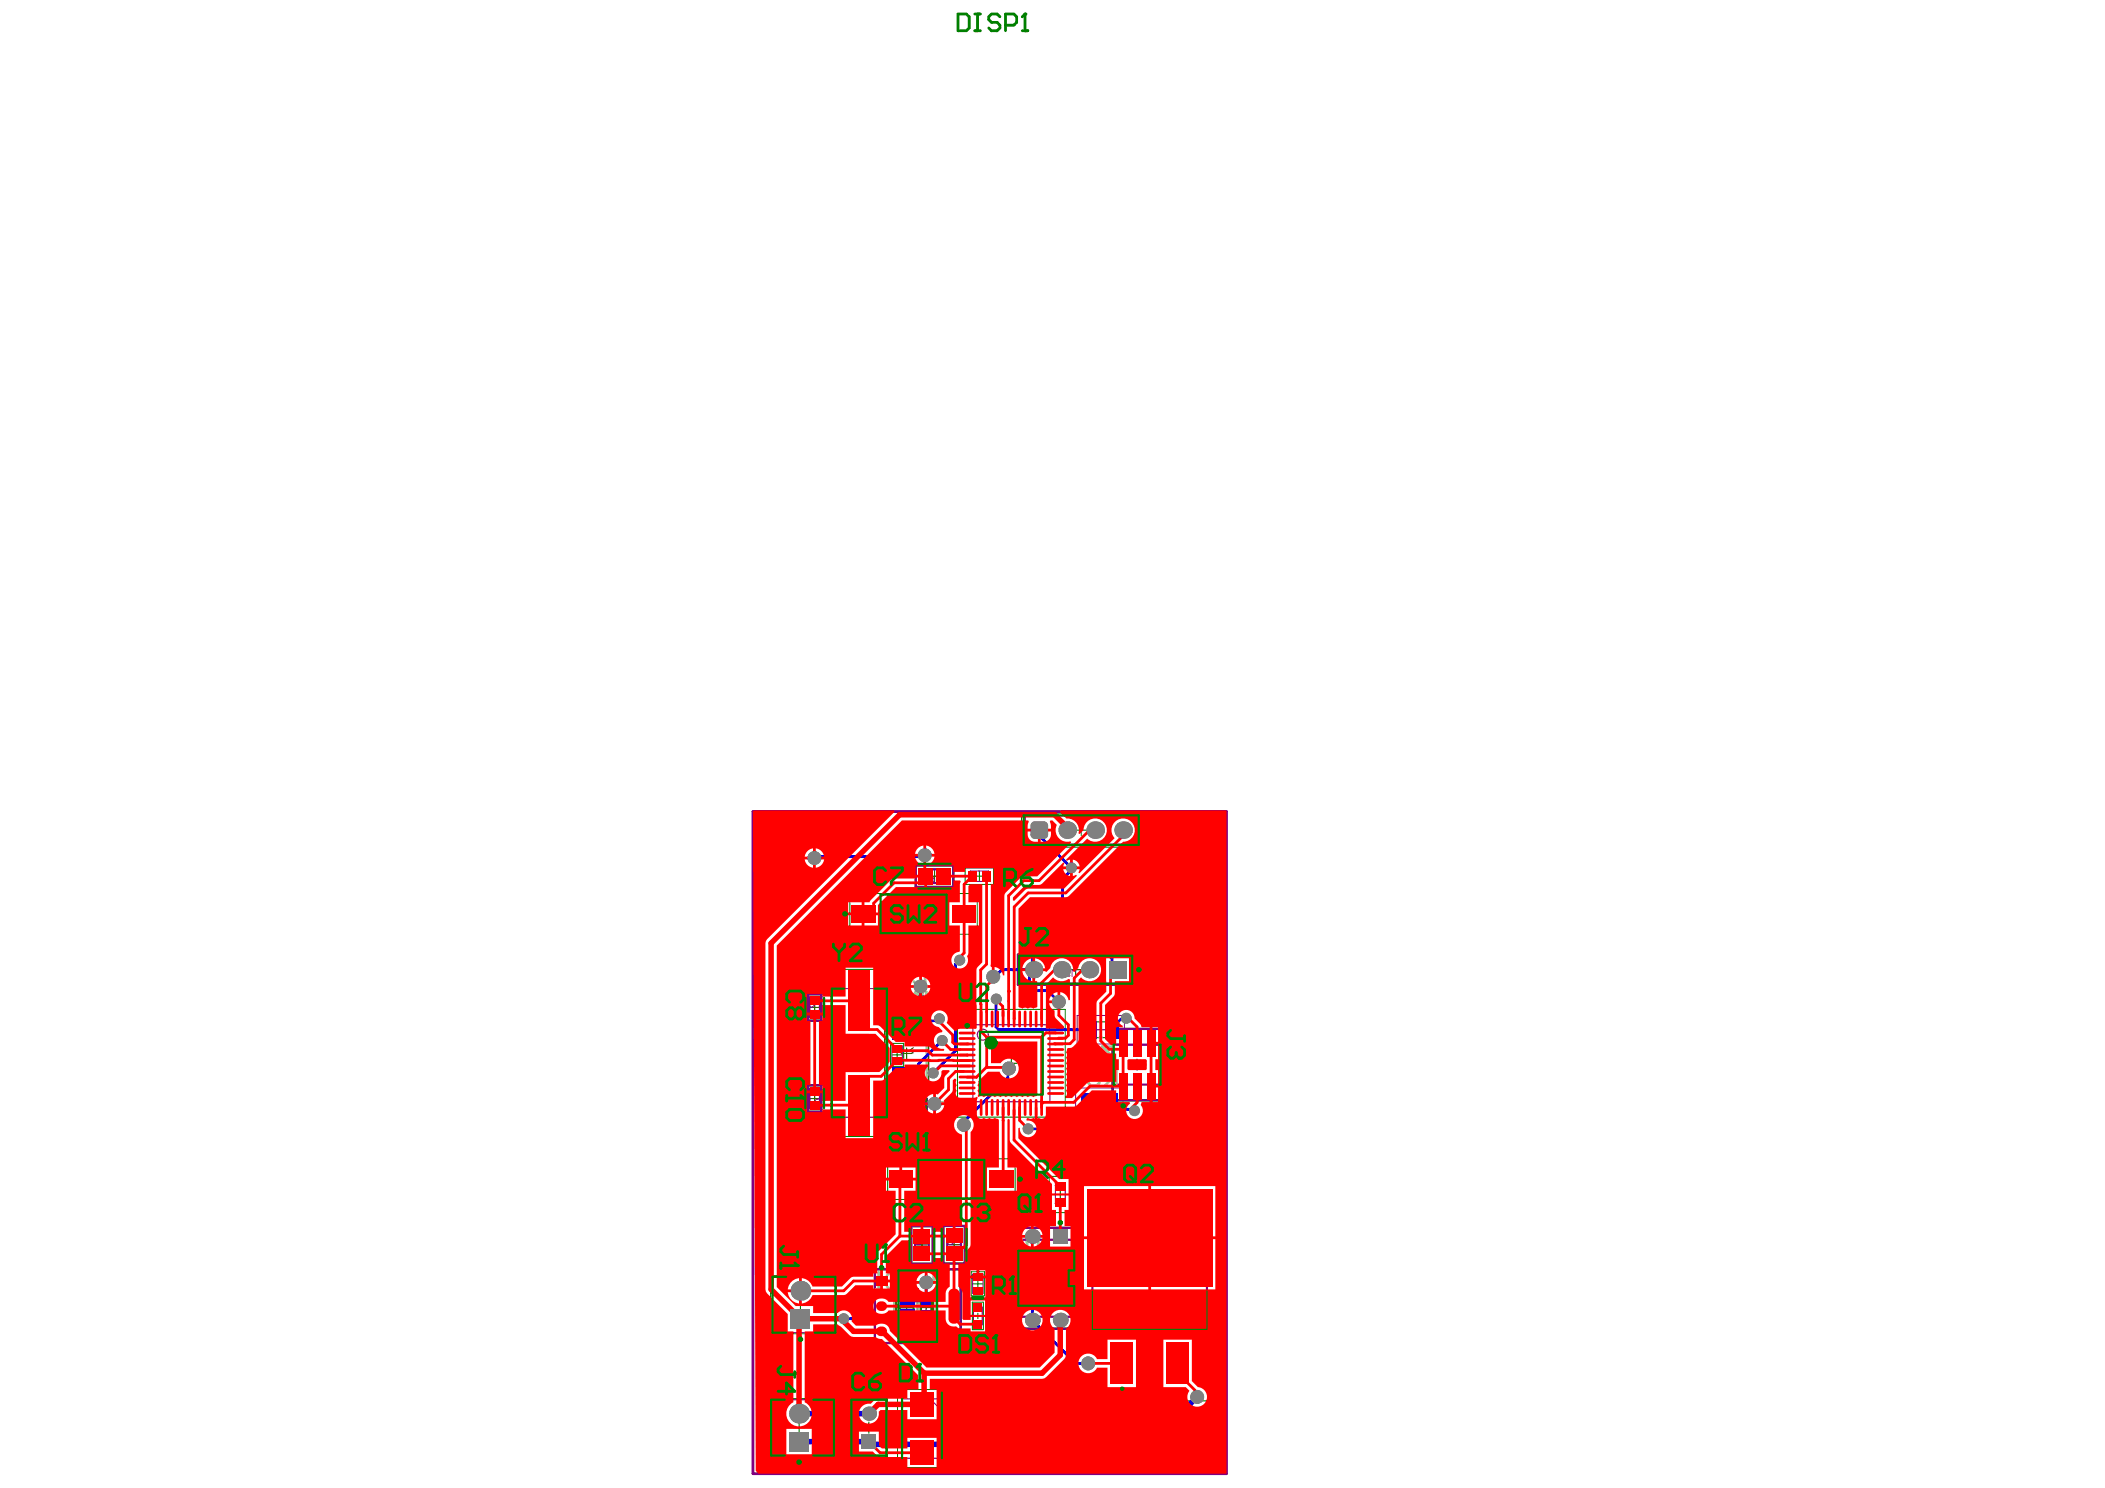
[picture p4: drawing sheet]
<svg xmlns="http://www.w3.org/2000/svg" width="297mm" height="210mm" viewBox="0 0 297 210" stroke-linecap="round" stroke-linejoin="round" font-family="sans-serif">
<g fill="none" stroke="#000" stroke-width=".16">
<path d="M131.1 123.6h1.6M131.9 122.8v1.6M150.4 132.1h1.6M151 136.8h1.6M151.2 131.3v1.5M151.8 136v1.6M114.2 142.1h1.5M114.2 155h1.5M115 141.3v1.6M115 154.2v1.5M127.2 148.6h1.5M127.9 147.8v1.6"/>
<path d="M128.1 155.9h1.5M128.1 141.5h1.6M128.9 155.1v1.6M128.9 140.7v1.6M159.7 150.2h1.5M160.5 149.4v1.6M129.3 175.6h1.6M130.1 174.8v1.6M133.9 175.6h1.5M134.6 174.8v1.6M147.6 179.5v1.6M127.2 184.5h1.5"/>
<path d="M127.9 183.7v1.5M128.7 184.3h1.6M129.5 183.5v1.5M129.9 184.4h1.6M130.7 183.7v1.5M146.9 180.3h1.5"/>
</g>
<g fill="none" stroke="#008000" stroke-width=".16">
<path d="M128.1 128.9h1.6M128.9 128.1v1.6M137.5 123.6h1.4M138.2 122.9v1.4M120.5 148.5h1.5M121.3 147.8v1.5M125.9 148.8h1.4M126.6 148.1v1.4M141.9 150h1.6M142.7 149.2v1.6M153.4 154.4h3.4v2.2h-3.4zM153.6 144.1h3.4v2.3h-3.4z"/>
<path d="M133.5 166.3h1.5M134.2 165.6v1.5M144.9 179h1.5v2.6h-1.5zM148.9 168.5h1.4M149.6 167.8v1.4M151.8 166.2h20.9v31.4h-20.9zM112.2 184.1h1.5M113 183.3v1.5M137.2 181.1h1.5M137.6 185.6h.8M138 180.4v1.4M138 185.2v.8"/>
<path d="M112 201.4h1.5M112.8 200.6v1.6M121.8 201.4h1.6M122.6 200.6v1.6"/>
</g>
<g fill="none" stroke="#008000" stroke-width=".31">
<path d="M129.2 122.1h5.3v3h-5.3zM143.6 134.7h16.3v4.2h-16.3zM149.6 131.1h3.2v1.9h-3.2zM114 140.3h1.9v3.7h-1.9zM114 153.1h1.9v3.7h-1.9zM125.1 143.8h5.7v9.6h-5.7zM127.5 155.2h2.7v1.4h-2.7zM127.6 140.8h2.7v1.5h-2.7zM157 145.1h6.9v10.1h-6.9zM123.5 179.1h12.1v10.4h-12.1zM128.6 173h3v5.3h-3zM133.1 172.9h3.1v5.3h-3.1z"/>
<path d="M143.5 173.2h8.2v14.2h-8.2zM127 182.9h1.9v3.1h-1.9zM130 183.1h1.4v2.7h-1.4z"/>
</g>
<path d="M151.8 153.5h6.7v4h-6.7zM152 143.2h6.7v4.1h-6.7zM144.5 178.3h2.3v4h-2.3z" fill="none" stroke="#800080" stroke-width=".14"/>
<g fill="none" stroke="#800080" stroke-width=".16">
<path d="M144.7 115.1h15.8v4h-15.8zM117.4 139.5h7.7v18.1h-7.7zM124.3 126.2h9.3v5.4h-9.3zM136.9 122.9h2.6v1.4h-2.6zM125.9 147.5h1.4v2.6h-1.4zM137.3 144.6h10.8v10.8h-10.8zM154.4 155.5h1.5M154.6 145.3h1.5M155.1 154.7v1.6M155.3 144.5v1.5M129.6 163.6h9.3v5.4h-9.3zM137.2 179.7h1.5v2.8h-1.5z"/>
<path d="M145.7 179.6v1.5M148.9 167.2h1.4v2.6h-1.4zM108.8 197.4h8.9v7.9h-8.9zM109 180.1h8.9v7.9h-8.9zM120.1 197.4h5v7.9h-5zM127.3 197.3h5.6v8.4h-5.6zM131.2 197.3l1.7 1.7M137.4 184.4h1.2v2.5h-1.2zM144.9 180.3h1.5"/>
<circle cx="138.7" cy="146" r=".78"/>
</g>
<g fill="none" stroke="#800080" stroke-width=".31">
<path d="M129.2 122.1h5.3v3h-5.3zM130.3 122.6h3.1v2h-3.1zM143.6 134.7h16.3v4.2h-16.3zM143.8 134.8h16v4h-16zM148.5 130.5h5.3v3.1h-5.3zM114 153.1h1.9v3.7h-1.9zM114 140.3h1.9v3.7h-1.9zM114.2 140.8h1.5v2.7h-1.5zM114.2 153.6h1.5v2.7h-1.5zM124.9 143.6h6.1v10h-6.1zM127 155h3.7v1.8h-3.7zM127.1 140.6h3.7v1.8h-3.7z"/>
<path d="M157 145.1h6.9v10.1h-6.9zM157.2 147.4h6.6v5.6h-6.6zM123.5 179.1h12.1v10.4h-12.1zM126.8 179.2h5.4v10.1h-5.4zM128.6 173h3v5.3h-3zM129.1 174.1h2v3.1h-2zM133.1 172.9h3.1v5.3h-3.1zM133.7 174h1.9v3.1h-1.9zM143.5 173.2h8.2v14.2h-8.2zM143.7 174.9h7.9v10.8h-7.9zM154.1 173.9h16.2v13.6h-16.2zM126.4 181.8h3.1v5.3h-3.1z"/>
<path d="M129.8 182.6h1.8v3.7h-1.8z"/>
</g>
<path d="M148.5 130.5h5.3v3.1h-5.3zM124.9 143.6h6.1v10h-6.1zM127 155h3.7v1.8h-3.7zM127.1 140.6h3.7v1.8h-3.7zM126.4 181.8h3.1v5.3h-3.1zM129.8 182.6h1.8v3.7h-1.8z" fill="none" stroke="#000" stroke-width=".31"/>
<g fill="#000">
<path d="M150.4 131.2l.2-.1a.51 .51 0 0 1 .6 .3 .51 .51 0 0 1-.2 .6l-.1 .1a.49 .49 0 0 1-.6-.3l.1-.1a.33 .33 0 0 0 .5 .2 .33 .33 0 0 0 .1-.5 .3 .3 0 0 0-.2-.2 .3 .3 0 0 0-.4 .2h-.1zM126.6 154.9l.4 .2-.1 .2-.2-.2v.8h-.1zM127.4 154.9l.4 .2-.1 .2-.2-.2v.8h-.1zM127.9 147.2h1v.1l-.2 .2h-.2l.2-.2h-.8zM127.9 148.1h.4l.6-.4v.2l-.5 .3 .5 .3v.1l-.6-.3h-.4zM128 155.1h.1a.47 .47 0 0 1 .6 0 .47 .47 0 0 1 0 .7 .47 .47 0 0 1-.7-.1v-.1l.1-.1a.33 .33 0 0 0 .4 .3 .33 .33 0 0 0 .2-.5 .3 .3 0 0 0-.2-.3 .3 .3 0 0 0-.4 .2h-.1zM128.1 140.6l.3-.1a.51 .51 0 0 1 .5 .4 .51 .51 0 0 1-.2 .5l-.1 .1a.49 .49 0 0 1-.6-.3h.2a.33 .33 0 0 0 .4 .2 .33 .33 0 0 0 .2-.5 .3 .3 0 0 0-.3-.3 .3 .3 0 0 0-.3 .2h-.1zM127.9 183h1v.1l-.2 .3h-.1l.1-.3h-.8zM128 183.8l.2-.2 .1 .1a.35 .35 0 0 0-.2 .6 .35 .35 0 0 0 .6 0 .27 .27 0 0 0 .1-.3 .27 .27 0 0 0-.2-.2v-.2a.49 .49 0 0 1 .3 .6 .49 .49 0 0 1-.6 .3 .49 .49 0 0 1-.4-.5zM130.7 183l.1-.1a.32 .32 0 0 1 .4 0 .32 .32 0 0 1 .1 .4h.3v-.4h.1v.4l-.5 .2-.1-.2a.21 .21 0 0 0 .1-.3 .21 .21 0 0 0-.3 0 .21 .21 0 0 0 0 .3l.1 .2a.33 .33 0 0 1-.3-.5zM130.7 183.7l.3-.1v.1a.33 .33 0 0 0-.2 .5 .33 .33 0 0 0 .5 .1 .3 .3 0 0 0 .3-.2 .3 .3 0 0 0-.2-.4l.1-.1 .1 .1 .1 .2a.5 .5 0 0 1-.3 .6 .5 .5 0 0 1-.6-.2z"/>
<path d="M149.8 131.3l.3 .4h-.3zM149.7 131.1v.6h-.2v.1h.2v.3h.1v-.3h.4v-.1l-.4-.6z"/>
<path d="M127.4 140.8a.22 .22 0 0 1 .4 0 .22 .22 0 0 1-.4 0zM127.3 140.7v.3a.35 .35 0 0 0 .1 .5 .35 .35 0 0 0 .5-.2h-.1a.24 .24 0 0 1-.3 .1 .24 .24 0 0 1-.1-.4v.1a.32 .32 0 0 0 .4-.1 .32 .32 0 0 0 0-.4 .32 .32 0 0 0-.5 .1z"/>
</g>
<g fill="none" stroke="#008000" stroke-width=".14">
<path d="M144.1 114.7h16.9v4.8h-16.9zM151.8 117.1h1.5M152.6 116.3v1.6M117.2 136.7h8.1v23.6h-8.1zM119.9 126h18v5.8h-18zM136.2 122.4h4v2.4h-4zM125.7 147.2h1.8v3.2h-1.8zM135.1 142.4h15.2v15.2h-15.2zM108.7 180h9.3v8.1h-9.3zM125.3 163.5h17.9v5.7h-17.9zM137.1 179.4h1.8v3.4h-1.8zM148.1 165.9h3.1v5.2h-3.1z"/>
<path d="M108.5 197.3h9.3v8.2h-9.3zM120 197.3h5.2v8.2h-5.2zM126.7 196h6.8v11h-6.8zM137.2 183.7h1.6v3.9h-1.6z"/>
</g>
<g fill="#800080">
<path d="M151.2 137a.3 .3 0 0 1 .4-.2 .3 .3 0 0 1 .2 .3h-.2a.15 .15 0 0 0-.1-.2 .15 .15 0 0 0-.2 .2v.7h-.1z"/>
<path d="M150.4 136.8h.7l-.3 .4a.27 .27 0 0 0-.2 .3 .27 .27 0 0 0 .1 .2l.3-.2a.32 .32 0 0 1-.3 .3 .32 .32 0 0 1-.3-.3 .32 .32 0 0 1 .3-.3l.2-.2h-.5z"/>
<path d="M147.7 181.7h.8l-.2-.2h.2l.2 .3h-1z"/>
<path d="M160.9 149.5h.1v.6a.27 .27 0 0 1-.3 .4 .27 .27 0 0 1-.2-.3h.1a.15 .15 0 0 0 .1 .2 .15 .15 0 0 0 .2-.2z"/>
<path d="M161.2 149.6a.26 .26 0 0 1 .5-.1 .26 .26 0 0 1-.1 .4 .3 .3 0 0 1 0 .6 .3 .3 0 0 1-.4-.3h.1a.19 .19 0 0 0 .2 .2 .19 .19 0 0 0 .2-.2 .19 .19 0 0 0-.3-.2v-.1a.16 .16 0 0 0 .2-.1 .16 .16 0 0 0-.1-.2 .16 .16 0 0 0-.2 .2h-.1z"/>
<path d="M129.5 183.3h.1v.5a.26 .26 0 0 0 .3 .3 .26 .26 0 0 0 .2-.3v-.5h.2v.5a.38 .38 0 0 1-.4 .5 .38 .38 0 0 1-.4-.5z"/>
<path d="M130.5 183.5l.4-.2v1h-.1v-.8l-.2 .1z"/>
<path d="M131.1 123.7l.3-.1a.49 .49 0 0 1 .4 .8 .49 .49 0 0 1-.8 0l.1-.1a.34 .34 0 0 0 .6 .1 .34 .34 0 0 0-.1-.5 .27 .27 0 0 0-.3-.2 .27 .27 0 0 0-.2 .3h-.1z"/>
<path d="M130.6 123.6h.1v.3l-.3 .6h.4v.1h-.6l.3-.5z"/>
<path d="M133.6 174.9l.2-.1 .1 .1a.34 .34 0 0 0-.1 .5 .34 .34 0 0 0 .6 0 .27 .27 0 0 0 .1-.3 .27 .27 0 0 0-.3-.2l.1-.2 .1 .1a.33 .33 0 0 1 .2 .5 .55 .55 0 0 1-.6 .3 .55 .55 0 0 1-.4-.5z"/>
<path d="M133.6 174.2l.2-.2 .2 .1v.1a.3 .3 0 0 1 .6-.1 .3 .3 0 0 1-.3 .5v-.1a.2 .2 0 0 0 .2-.3 .2 .2 0 0 0-.3-.1 .2 .2 0 0 0-.1 .3h-.1a.17 .17 0 0 0-.1-.2 .17 .17 0 0 0-.2 .1 .17 .17 0 0 0 .2 .2l-.1 .1-.2-.1z"/>
<path d="M129.1 175l.3-.2v.1a.32 .32 0 0 0-.2 .4 .32 .32 0 0 0 .4 .2 .32 .32 0 0 0 .3-.3 .32 .32 0 0 0-.2-.3v-.1h.2l.2 .4a.51 .51 0 0 1-.7 .4 .51 .51 0 0 1-.3-.6z"/>
<path d="M129.1 174.1a.51 .51 0 0 1 .7 .3l.1 .1v-.5h.2v.6h-.2l-.2-.2a.34 .34 0 0 0-.2-.2 .34 .34 0 0 0-.3 .1v.1l.2 .1-.1 .1a.37 .37 0 0 1-.2-.5z"/>
<path d="M114 141.4l.1-.1 .2 .1a.34 .34 0 0 0-.2 .5 .34 .34 0 0 0 .6 0 .28 .28 0 0 0 .1-.3 .28 .28 0 0 0-.2-.2v-.2a.48 .48 0 0 1 .2 .8 .48 .48 0 0 1-.7 0l-.2-.3z"/>
<path d="M115 155.2a.51 .51 0 0 1 .8-.2 .51 .51 0 0 1 0 .8l-.1 .1-.1-.2a.32 .32 0 0 0 .2-.5 .32 .32 0 0 0-.5-.1 .3 .3 0 0 0-.3 .3 .3 .3 0 0 0 .3 .3v.2a.34 .34 0 0 1-.3-.4z"/>
<path d="M115 156.3h.7l-.1-.2h.1l.2 .3h-.9z"/>
<path d="M147.9 180.6l-.1 .3 .2-.1a.24 .24 0 0 0 0 .3 .24 .24 0 0 0 .3 0 .38 .38 0 0 0 .2-.5 .38 .38 0 0 0-.6 0zM147.8 180.5a.5 .5 0 0 1 .8 0 .5 .5 0 0 1-.2 .8h-.4l-.2-.2-.1 .2h-.1l.2-.2-.1-.2z"/>
<path d="M114 140.8a.16 .16 0 0 0 .3 0 .16 .16 0 0 0-.3 0zM114.4 140.8a.2 .2 0 0 0 .4 0 .2 .2 0 0 0-.4 0zM114 140.6a.22 .22 0 0 1 .2-.1 .22 .22 0 0 1 .2 .2 .29 .29 0 0 1 .4-.1 .29 .29 0 0 1 0 .5 .29 .29 0 0 1-.4-.1 .27 .27 0 0 1-.4 0 .27 .27 0 0 1 0-.4z"/>
<path d="M115 157a.47 .47 0 0 0 .8 .2 .27 .27 0 0 0-.1-.3 .27 .27 0 0 0-.3 0zM115 156.9l.4-.1a.39 .39 0 0 1 .4 0 .39 .39 0 0 1 .1 .5l-.4 .1a.37 .37 0 0 1-.4-.1 .37 .37 0 0 1-.1-.4z"/>
</g>
<path d="M106.2 114.5h66.9v93.4h-66.9z" fill="none" stroke="#800080" stroke-width=".39"/>
<g fill="none" stroke="#c0c073" stroke-width=".31">
<path d="M148.9 130.3h4.6M148.9 133.8h4.6M125.3 143.8h-.2v9.6h.2M127.5 157.2h2.7M127.5 154.6h2.7M127.6 142.8h2.7M127.6 140.2h2.7M130.5 143.8h.3v9.6h-.3M155 154.5h.3M155 156.5h.3M155.2 146.3h.3M155.2 144.2h.3"/>
<path d="M126.2 182.2v4.5M129.4 183.1v2.7M129.7 182.2v4.5M132 183.1v2.7"/>
</g>
<path d="M128 139.9v2.4M129.2 139.9v.4l.7 .8M130.7 139.9v.4l-.8 .8M127.6 142.3h.8M129.9 141.1v1.2" fill="none" stroke="#c0c073" stroke-width=".39"/>
<circle cx="128" cy="139.9" r=".2" fill="#c0c073"/>
<path d="M128 139.9l.4 .4M155.1 151.2l-.4-.4h-.7l-.4 .4v.4M156.7 152.4l-.8 .7M157.5 152.4h-1.2l-.4-.4v-.8l.4-.4h1.2v2.3M142.6 174.7h1.5v1.2l-.8-.4h-.3l-.4 .4v.8l.4 .4h.7l.4-.4M145.7 176.3l-.8 .8M146.5 176.3h-1.2l-.4-.4v-.8l.4-.4h1.2v2.4" fill="none" stroke="#c0c073" stroke-width=".39"/>
<circle cx="153.6" cy="151.6" r=".2" fill="#c0c073"/>
<path d="M131.9 157.1v.8M131.9 157.5h2.3M132.3 158.7l-.4 .3v.8l.4 .4h1.5l.4-.4v-.8l-.4-.3M153.2 147.6v2.4h1.2l.4-.4v-.8l-.4-.4h-1.2M153.6 151.6l.4 .4M154 152h.3M154 152l-.4 .4v.3l.4 .4h.7l.4-.4M154.8 147.6l-.8 .8M157.1 147.6h-1.6l1.6 1.6v.4l-.4 .4h-.8l-.4-.4" fill="none" stroke="#c0c073" stroke-width=".39"/>
<circle cx="134.2" cy="157.5" r=".2" fill="#c0c073"/>
<path d="M131.9 155.1v.8M131.9 155.5h2.3M134.2 157.5l-.4 .4" fill="none" stroke="#c0c073" stroke-width=".39"/>
<circle cx="134.2" cy="155.5" r=".2" fill="#c0c073"/>
<path d="M126.6 137.7h1.2l.4-.4v-.4l-.4-.4h-.8l-.4 .4v1.6l.4 .4h.8l.4-.4M129 136.9l.4-.4h.7l.4 .4v1.6l-.4 .4h-.7l-.4-.4M149.2 128.7h1.6l-1.2-1.2v2.4M151.6 127.9l.4-.4h.8l.4 .4v1.6l-.4 .4h-.8l-.4-.4M134.2 155.5l-.4 .4M124 179.5v2.4M125.2 179.9l.4-.4h.8l.3 .4v1.6l-.3 .4h-.8l-.4-.4M123.6 181.9h.8" fill="none" stroke="#c0c073" stroke-width=".39"/>
<circle cx="124" cy="179.5" r=".2" fill="#c0c073"/>
<path d="M124 179.5l.4 .4M127.8 178.9h1.6v1.2l-.8-.4h-.4l-.4 .4v.8l.4 .4h.8l.4-.4M130.2 179.3l.4-.4h.8l.4 .4v1.6l-.4 .4h-.8l-.4-.4" fill="none" stroke="#c0c073" stroke-width=".39"/>
<path d="M146.5 116.5l.6 .7v1.1l4.1 4.1v.3l-1.3 1.3v8.1l-.7 .8h-1.6l-1.9 1.9v2h-4.3l-1 1h-.2M130.5 120.6l-.2 .2h-15.2l-.2 .2M133 146.8l-3.4 3.3M140.6 140.9l-.1 4 .4 .4M113 186l-.2 .2M168.9 197.1h.1" fill="none" stroke="#00f" stroke-width=".39"/>
<path d="M112.8 199.4h9.8M167.9 198h.1M168.9 197.1l-6.7 6.6h-39.6M112.8 203.4h9.8" fill="none" stroke="#00f" stroke-width=".77"/>
<circle cx="122.6" cy="203.7" r=".2" fill="#00f"/>
<g fill="none" stroke="#00f" stroke-width=".39">
<path d="M129.9 139.2l-.1 2.3M129.9 139.2h.1M135.4 135.4l-.6 .6v12.2l-3.1 3.2M145.7 136.8l-.4 .4v2.3l.2 .2h2.3l1.6 1.6M152.4 132.1h.1M152.4 132.1l.9 .8h1.3l2.3 2.3v1l.6 .6M128 145.2l-.1 .1M128 141.5v3.7M129.6 150.1v.6l-1.3 1.2h-.4v4M131.9 155.7h-1.9l-.2 .2M132.3 144h-3.1l-1.2 1.2M140.9 145.3h12.8"/>
<path d="M142.2 150.9v1.2l-6.2 6.2v.4M153.5 155.5v.2l-.7 .8h-.3l-2.7 2.7h-4.7M156.7 155.5v.2l.8 .8h2.4v-.4M158.8 143.8h-.6l-1.3 1.2v.3M130.7 185.4h-2.4l-.7 .6h-8.5M130.7 180.9v2.6h-2.5l-.3-.3M145.7 181.3v4.9l6.1 6.1h1.8"/>
</g>
<g fill="#808080">
<path d="M147.3 115.9a.62 .62 0 0 1 .6 .6h-.6z"/>
<path d="M145.6 116l.4-.1v.6h-.6z"/>
<path d="M145.4 117.7h.6v.6a.62 .62 0 0 1-.6-.6z"/>
<path d="M147.3 117.7h.6a.62 .62 0 0 1-.6 .6z"/>
<circle cx="133" cy="146.8" r=".78"/>
<circle cx="130.5" cy="120.6" r=".99"/>
<circle cx="114.9" cy="121" r=".99"/>
<circle cx="151.2" cy="122.4" r=".78"/>
<circle cx="168.9" cy="173" r=".55"/>
<circle cx="166.4" cy="173" r=".55"/>
<circle cx="155.7" cy="173" r=".55"/>
<circle cx="158.3" cy="173" r=".55"/>
<circle cx="161" cy="173" r=".55"/>
<circle cx="163.6" cy="173" r=".55"/>
<circle cx="163.6" cy="175.2" r=".55"/>
<circle cx="161" cy="175.2" r=".55"/>
<circle cx="158.3" cy="175.2" r=".55"/>
<circle cx="155.7" cy="175.2" r=".55"/>
<circle cx="163.6" cy="177.6" r=".55"/>
<circle cx="161" cy="177.6" r=".55"/>
<circle cx="158.3" cy="177.6" r=".55"/>
<circle cx="155.7" cy="177.6" r=".55"/>
<circle cx="168.9" cy="177.6" r=".55"/>
<circle cx="166.4" cy="177.6" r=".55"/>
<circle cx="168.9" cy="175.2" r=".55"/>
<circle cx="166.4" cy="175.2" r=".55"/>
<circle cx="140.6" cy="140.9" r=".78"/>
<circle cx="140.2" cy="137.8" r=".99"/>
<circle cx="119.1" cy="186" r=".78"/>
<circle cx="168.9" cy="197.1" r=".99"/>
<circle cx="131.7" cy="151.4" r=".78"/>
<circle cx="130.7" cy="180.9" r=".99"/>
<circle cx="149.4" cy="141.3" r=".99"/>
<circle cx="129.9" cy="139.2" r=".99"/>
<circle cx="131.9" cy="155.7" r=".99"/>
<circle cx="158.9" cy="143.6" r=".78"/>
<circle cx="160.1" cy="156.7" r=".78"/>
<circle cx="135.4" cy="135.4" r=".78"/>
<circle cx="132.6" cy="143.7" r=".78"/>
<circle cx="142.4" cy="150.7" r=".99"/>
<circle cx="136" cy="158.7" r=".99"/>
<circle cx="145.1" cy="159.2" r=".78"/>
<circle cx="153.6" cy="192.3" r=".99"/>
<circle cx="112.8" cy="199.4" r="1.39"/>
<circle cx="122.6" cy="199.4" r="1.01"/>
<circle cx="145.7" cy="186.2" r="1.05"/>
<circle cx="145.7" cy="174.4" r="1.05"/>
<circle cx="149.6" cy="186.2" r="1.05"/>
<circle cx="113" cy="182.1" r="1.39"/>
<circle cx="150.6" cy="117.1" r="1.24"/>
<circle cx="154.5" cy="117.1" r="1.24"/>
<circle cx="158.5" cy="117.1" r="1.24"/>
<circle cx="149.8" cy="136.8" r="1.22"/>
<circle cx="153.8" cy="136.8" r="1.22"/>
<circle cx="145.9" cy="136.8" r="1.22"/>
</g>
<g fill="#808080">
<path d="M111.4 202h2.8v2.7h-2.8z" fill-rule="evenodd"/>
<path d="M111.6 184.6h2.7v2.8h-2.7z" fill-rule="evenodd"/>
<path d="M121.6 202.3h2v2.1h-2z" fill-rule="evenodd"/>
<path d="M148.6 173.4h2.1v2.1h-2.1z" fill-rule="evenodd"/>
<path d="M145.4 116.5l.6-.6h1.3l.6 .6v1.2l-.6 .6h-1.3l-.6-.6z" fill-rule="evenodd"/>
<path d="M156.5 135.6h2.4v2.4h-2.4z" fill-rule="evenodd"/>
</g>
<g fill="#00f">
<path d="M152.8 144.1h1.9v2.4h-1.9z" fill-rule="evenodd"/>
<path d="M156 144.1h1.9v2.4h-1.9z" fill-rule="evenodd"/>
<path d="M155.8 154.3h1.9v2.4h-1.9z" fill-rule="evenodd"/>
<path d="M152.6 154.3h1.9v2.4h-1.9z" fill-rule="evenodd"/>
<path d="M127.4 140.8h1.2v1.4h-1.2z" fill-rule="evenodd"/>
<path d="M129.3 140.8h1.1v1.4h-1.1z" fill-rule="evenodd"/>
<path d="M125.9 143.8h4v2.9h-4z" fill-rule="evenodd"/>
<path d="M125.9 150.5h4v2.9h-4z" fill-rule="evenodd"/>
<path d="M127.3 155.2h1.2v1.4h-1.2z" fill-rule="evenodd"/>
<path d="M129.2 155.2h1.2v1.4h-1.2z" fill-rule="evenodd"/>
<path d="M148.9 130.9h2.1v2.3h-2.1z" fill-rule="evenodd"/>
<path d="M151.4 130.9h2.1v2.3h-2.1z" fill-rule="evenodd"/>
<path d="M126.8 182.2h2.3v2h-2.3z" fill-rule="evenodd"/>
<path d="M126.8 184.7h2.3v2h-2.3z" fill-rule="evenodd"/>
<path d="M130 182.9h1.4v1.2h-1.4z" fill-rule="evenodd"/>
<path d="M130 184.8h1.4v1.2h-1.4z" fill-rule="evenodd"/>
<path d="M144.9 180.7h1.5v1.2h-1.5z" fill-rule="evenodd"/>
<path d="M144.9 178.7h1.5v1.2h-1.5z" fill-rule="evenodd"/>
</g>
<g fill="#f00">
<path d="M159.1 149.6l.1-.2h2.5l.1 .2v1.2l-.1 .2h-2.5l-.1-.2z"/>
<path d="M139.8 146.9h6.6v7.6l-.6 .3a.57 .57 0 0 0-.8 0 .57 .57 0 0 0-.7 0 .57 .57 0 0 0-.8 0 .57 .57 0 0 0-.8 0 .57 .57 0 0 0-.8 0 .57 .57 0 0 0-.7 0 .57 .57 0 0 0-.8 0 .57 .57 0 0 0-.8 0 .57 .57 0 0 0-.8 0 .57 .57 0 0 0-.7 0l-.2-.2a.56 .56 0 0 0 0-.7 .57 .57 0 0 0 0-.8l.2-.4-.1-.2 1.4-1.3h1.7a1.39 1.39 0 0 0 2 .7 1.39 1.39 0 0 0 .3-2.1 1.39 1.39 0 0 0-2.2 .2h-1.4z"/>
<path d="M147.6 138.9l1-1a1.7 1.7 0 0 0 2.3 .2l.1 .1v2.9h-.2a1.37 1.37 0 0 0-1.2-1.2v1.4h-.2v.2h-1.4a1.35 1.35 0 0 0 .8 1.1l.1 .9 1.3 1.3-.1 .2-.1 .1h-2.3l-.1-.2zM148.3 140.5l-.3 .6h1.2v-1.2l-.6 .3z"/>
<path d="M106.4 114.3h19.7l.1 .2-18 18-.2 .6v48.8l.2 .6 3 2.9v2.4h.8v10a1.8 1.8 0 0 0-.6 2.7 1.8 1.8 0 0 0 2.8 0 1.8 1.8 0 0 0-.6-2.7v-10h1.1v-1h3.5l1.9 1.7 3.5 .1 .4 .2 .4 .1 5.2 5.1v2h-1.6v1.3h-4.1l-.3 .1-.8 .6a1.41 1.41 0 0 0-1.6 1.4 1.41 1.41 0 0 0 1.5 1.4 1.41 1.41 0 0 0 1.3-1.6l.2-.3h3.8v1.3h4.2v-4.2h-1v-1.5l16.2-.1 3-3v-4a1.45 1.45 0 0 0 .3-2.1 1.45 1.45 0 0 0-2.2 0 1.45 1.45 0 0 0 .3 2.1v3.4l-2.1 2.1h-16l-5.1-5.2a1.2 1.2 0 0 0-2-.7h-2.8l-.6-.6a1.17 1.17 0 0 0-.5-1.4 1.17 1.17 0 0 0-1.5 .2h-3.5v-1h-2.4l-2.7-2.6v-48.2l17.7-17.7h17.8l.1 .2-.2 .3v.7h3.3v-.7l-.2-.3 .1-.2h.3l.6 .7a1.63 1.63 0 0 0 .2 1.8 1.63 1.63 0 0 0 1.7 .5l.2 .1-4.8 4.8-2.2 .1-2.4 2.4-.1 11.5h-.2a1.39 1.39 0 0 0-1.1-1.2v1.4h-.4v-1.4l-.2-.1v-11.6h.4v-2.2h-4v.5h-1.7v-.9h-3.4v-.2a1.35 1.35 0 0 0 .8-1.1h-2.8l.3 .7 .5 .4v.2h-.7v1.3h1.4v.2h.2v1.5h3.7v-.9h1l.1 .2-.2 .3v2.6h-1.4v3.3h1.4v3.6l-.1 .1a1.18 1.18 0 0 0-1 1.4 1.18 1.18 0 0 0 1.6 .9 1.18 1.18 0 0 0 .6-1.7l.2-.5v-3.8h1.4v-3.3h-1.4v-2.3l.2-.3h1.7v11.1l-.6 .6-.2 .4v8.2l-.2 .2-2.1-.1-.8 .3-1.1-1.1 .1-.1a1.18 1.18 0 0 0-.8-1.6 1.18 1.18 0 0 0-1.5 .9 1.18 1.18 0 0 0 1.1 1.4l.5 .5-.1 .2a1.17 1.17 0 0 0-1.1 1.3 1.17 1.17 0 0 0 1.4 1l.1 .1-.1 .2h-1.4l-.4-.4-.5-.2h-3.3v-.6h-1.2l-2.2-2.2-.4-.2h-.6v-8.1h-3.9v4.1h-3.2v-.4h-2.2v2.6h2.2v-1h3.2v4h4.2l2 2v2l-1.4 1.4h-4.8v4.1h-3.2v-1.1h-2.2v2.7h2.2v-.4h3.2v4.1h3.9v-8.2h1.4l1.8-1.8h1.2v-.4h3.4v.2a1.18 1.18 0 0 0 .3 2.1 1.18 1.18 0 0 0 1.5-1.4l.2-.1h.9l.1 .1-.7 .8-.1 1.6-.9 .9-.2-.1v1.2h1.2l-.1-.3 1.2-1.2v-1.6l.3-.2h.2l.1 .2-.1 .3 .1 .4-.1 .4 .1 .4-.1 .1a.6 .6 0 0 0 .6 .9h2l.3-.2 .2 .2-.2 .3 .1 2.3a.59 .59 0 0 0 .9 .2 .57 .57 0 0 0 .8 0 .57 .57 0 0 0 .8 0l.5 .3 .1 6.7h-1.7v3.3h4.2v-3.3h-1.3v-6.7l.1-.2 .2 .2v2.8l.2 .4 5.7 5.8v1.3h2.4v-2h-1.3l-5.8-5.7v-1.4l.2-.1a1.18 1.18 0 0 0 1.1 1.3 1.18 1.18 0 0 0 1.2-1.2 1.18 1.18 0 0 0-1.3-1.1l-.1-.1 .1-.2 .1-.1 .4 .1 .4-.1 .2 .1v-1.6h.4v1.6l.2-.1 .2 .1a.6 .6 0 0 0 .8-.6v-1.1h4.2l2.3-2.3h3.4v1.7h1.9v.2a1.18 1.18 0 0 0-.3 1.7 1.18 1.18 0 0 0 1.7 .2 1.18 1.18 0 0 0 .1-1.7l.2-.4h1.1v-2.3h.2v-.2h1v-2h-.4v-1.6h.4v-2h-1v-.2h-.2v-2.3h-1.1l-.2-.5-.8-.7a1.18 1.18 0 0 0-1.8-1.1 1.18 1.18 0 0 0 .1 2.1v.2h-.9v2.5h-.7l-.9-.8v-4.8l1.4-1.4v-2h2v-3.2h-3.2v4.7l-1.2 1.2-.2 .4v5.3l.2 .5 1.4 1.3h1.2v.8h.4v1.6h-.4v1.6l-3.9 .1-2.3 2.2h-.9v-.2a.57 .57 0 0 0 0-.8 .57 .57 0 0 0 0-.8 .57 .57 0 0 0 0-.8 .57 .57 0 0 0 0-.8 .57 .57 0 0 0 0-.7 .57 .57 0 0 0 0-.8 .57 .57 0 0 0 0-.8 .57 .57 0 0 0 0-.8l.3-.6h.5a1.78 1.78 0 0 0 1-1.2v-8.4l.3-.3a1.62 1.62 0 0 0 2.6-.2 1.62 1.62 0 0 0-.8-2.4 1.62 1.62 0 0 0-2.2 1.3l-.5 .5-.2-.1a1.62 1.62 0 0 0-1.4-1.8 1.62 1.62 0 0 0-1.8 1.4l-.6 .5-.1-.1h-1.4v1.4h.1l.2 .1v3.5l-.6 .3-.4-.2-.4 .2-.3-.2-.4 .2-.4-.2-.2-.1v-13.8l1.6-1.6 5.3-.1 7.9-7.8h.2a1.65 1.65 0 0 0 1.4-2.1 1.65 1.65 0 0 0-2.4-.9 1.65 1.65 0 0 0-.4 2.5l-5 5-.1-.1 .2-.5h-1v1l.4-.2 .2 .1-1.8 1.9h-5.3l-1.8 1.7-.2-.1v-.4l1.8-1.8h2.2l3.2-3.2 .1 .2-.2 .4h1v-.9l-.5 .1-.1-.1 3-3a1.64 1.64 0 0 0 2.6-.4 1.64 1.64 0 0 0-1-2.4 1.64 1.64 0 0 0-2.1 1.6l-.5 .6-.2-.2a1.62 1.62 0 0 0-1.7-2l-.9-1v-.2h23.4l.1 .2v93.4h-66.1l-.4-.4-.4-93zM146.9 117.3v1.4a1.17 1.17 0 0 0 1.4-1.4zM145 117.3a1.17 1.17 0 0 0 1.5 1.4v-1.4zM130.7 119.3v1.1h1.2a1.38 1.38 0 0 0-1.2-1.1zM129.4 119.8l-.3 .6h1.2v-1.1l-.7 .2zM115.1 119.7v1.1h1.2a1.38 1.38 0 0 0-1.2-1.1zM113.8 120.2l-.3 .6h1.2v-1.1l-.6 .2zM151.4 121.3v.9h1a1.15 1.15 0 0 0-1-.9zM115.1 121.2v1.2a1.38 1.38 0 0 0 1.2-1.2zM113.5 121.2a1.38 1.38 0 0 0 1.2 1.2v-1.2zM150 122.6a1.15 1.15 0 0 0 1 1v-1zM122 127.3v1.4h1.9v-1l2.5-2.6h4v-1.3h-1.2v.1l-3.3 .1-3 3-.2 .3zM119.7 127.3v1.4h1.9v-1.4zM122 129.1v1.5h1.9v-1.5zM119.7 129.1v1.5h1.9v-1.5zM146.1 135.2v1.4h1.4a1.62 1.62 0 0 0-1.4-1.4zM144.6 135.8l-.3 .8h1.4v-1.4a1.61 1.61 0 0 0-1.1 .6zM144.3 137a1.62 1.62 0 0 0 1.4 1.4v-1.4zM130.1 137.8v1.2h1.2a1.38 1.38 0 0 0-1.2-1.2zM128.8 138.3l-.3 .7h1.2v-1.2l-.6 .3zM130.1 139.4v1.1a1.38 1.38 0 0 0 1.2-1.1zM128.5 139.4a1.38 1.38 0 0 0 1.2 1.1v-1.1zM162.6 144.9v2.1h.8v-2.1zM113.9 143.2v.8h.5v9.1h-.5v.7h2.2v-.7h-.5v-9.1h.5v-.8zM162.6 153.4v2.1h.8v-2.1zM130.8 154.9l-.3 .6h1.2v-1.2l-.7 .3zM132.1 155.9v1.2a1.38 1.38 0 0 0 1.2-1.2zM130.5 155.9a1.38 1.38 0 0 0 1.2 1.2v-1.2zM127.3 164.7v1.4h1.9v-1.4zM125 164.7v1.4h1.9v-1.4zM145.9 173v1.2h1.2a1.45 1.45 0 0 0-1.2-1.2zM144.5 173.5l-.3 .7h1.3v-1.2l-.7 .3zM125 166.5v1.5h1.4v6.1l-2.6 2.6v2.9h-.6v.5h-3l-1.4 1.4h-4.2a1.76 1.76 0 0 0-1.5-1.2v3.6a1.76 1.76 0 0 0 1.5-1.2l4.7-.1 1.4-1.3h2.5v.5h1v-1.1h.2v-.2h1.2v-.9h-.6v-2.4l2.2-2.2h1.4v3.3h3v-.8h1.5v.7h.9v3.3a1.08 1.08 0 0 0-.6 1v1.2h-8a1.14 1.14 0 0 0-1.8-.3 1.14 1.14 0 0 0 .2 1.8l.5 .1a1.14 1.14 0 0 0 1.1-.4h8a2.07 2.07 0 0 0 .4 1.9 1.24 1.24 0 0 0 1.1 .3l.6 .3h1.5v.4h2v-2h-2v.4h-1.1l-.1-.2v-3.5a1.07 1.07 0 0 0-.6-1v-3.3h1v-1.6a1.47 1.47 0 0 0 .8-1v-15.9a1.39 1.39 0 0 0-.2-2.2 1.39 1.39 0 0 0-2.1 .6 1.39 1.39 0 0 0 1.1 1.9v12.9h-1v1.4h-.4v-1.4h-1.3v.9h-1.5v-.8h-1.3v1.4h-.4v-1.4h-1.3v.8h-1v-5.8h1.6v-1.5zM162.4 167.3v7.1h9.1v-7.1zM153 167.3v7.1h9v-7.1zM145.9 174.6v1.2a1.45 1.45 0 0 0 1.2-1.2zM144.2 174.6a1.45 1.45 0 0 0 1.3 1.2v-1.2zM148.4 168.6v2.1h.6v2.3h-.8v2.8h2.9v-2.8h-.9v-2.3h.6v-2.1zM138.2 179.2v.7h.8v-.7zM136.9 179.2v.7h.9v-.7zM130.9 179.5v1.2h1.2a1.38 1.38 0 0 0-1.2-1.2zM129.6 180.1l-.3 .6h1.2v-1.2l-.7 .3zM124.6 180.9v.9h1v-.9zM162.4 174.8v7.1h9.1v-7.1zM153 174.8v7.1h9v-7.1zM111.5 181l-.3 .9h1.6v-1.6a1.77 1.77 0 0 0-1.3 .7zM130.9 181.1v1.2a1.38 1.38 0 0 0 1.2-1.2zM129.3 181.1a1.38 1.38 0 0 0 1.2 1.2v-1.2zM136.9 180.3v2.7h2.1v-2.7zM111.2 182.3a1.78 1.78 0 0 0 1.6 1.6v-1.6zM137 183.5v2h2v-2zM144.2 186.2a1.45 1.45 0 0 0 2.9 0 1.45 1.45 0 0 0-2.9 0zM152.5 191.5a1.39 1.39 0 0 0 .3 2 1.39 1.39 0 0 0 2-.6h1.5v2.8h4v-6.7h-4v2.7h-1.5a1.38 1.38 0 0 0-2.3-.2zM164.2 189v6.7h3.1l.5 .5a1.39 1.39 0 0 0 .5 2.1 1.39 1.39 0 0 0 2-.9 1.39 1.39 0 0 0-1.3-1.7l-.8-.9v-5.8zM111 201.6v3.5h3.5v-3.5zM121.2 202v2.8h2l.6 .6 .4 .1h3.8v1.5h4.2v-4.2h-4.2v1.5h-3.6l-.4-.4v-1.9z"/>
</g>
<path d="M108.8 133.1v48.8l4.2 4.1M118.7 186l1.7 1.8" fill="none" stroke="#f00" stroke-width=".77"/>
<g fill="none" stroke="#f00" stroke-width=".39">
<path d="M154.3 116.5l-7.7 7.7h-2.1l-2.2 2.2v14.8M158.3 116.5v1.6l-7.9 7.9h-5.3l-2 1.9v15.8M123.3 127.9l-1.7 1.6h-.4M130.5 120.6v2.9M139.2 123.6v12.4l-.8 .8v8.7M140.2 138.1l-1 1v3.6M148.8 136.8h1.4M153.8 136.8v.2h.9M130.9 148.2l.7 .6h4.9M132.4 149.6h-5.7l-.2 .1M132.4 149.6h2.1M132.6 143.7l-.3 .3"/>
<path d="M133 146.8l1.2 1.2h1.3M134.4 146v1l.3 .3h2M135.2 150.4h-2.4l-1 1M136 151.1h-1.1l-1.1 1.1v1.5l-1.9 2M140.6 140.9v.2l.9 .9v.3M147 146.3v9.9"/>
</g>
<circle cx="142.3" cy="139.8" r=".2" fill="#f00"/>
<path d="M140.2 137.8v.3M141.5 142.3v1M142.3 141.2v2.5M122.6 203.4l1.6 1.5h5.9" fill="none" stroke="#f00" stroke-width=".39"/>
<path d="M112.8 186.2v13.2M149.6 186.2v4.9l-2.5 2.6h-16.7v4.1l-.3 .3h-6.2l-1.3 1.3" fill="none" stroke="#f00" stroke-width=".77"/>
<circle cx="166.2" cy="193.7" r=".2" fill="#f00"/>
<g fill="none" stroke="#f00" stroke-width=".39">
<path d="M130.5 123.5l.1 .2-.8 .8h-3.6l-2.9 2.9v.5M133.1 123.6h4.1l-1.2 1.1v9.7l-.6 .7v.3M148.8 136.8l-1.8 1.8v5.1M152.8 136.8l-1.2 1.2v8.6l-.6 .6h-2.2l.2 .1M156.7 136.8v3.3l-1.4 1.4v5.3l1.2 1.2h1.6l.4-.4M115 141.2h6.3v2.7l1.3 1.3h1.2l2.7 2.7 .4 .3h4M115 143v11M126.5 149.7l-2.2 2.1h-1.7l-1.3 1.4v2.7h-6.3M131.7 151.4h.1M132.6 143.7v.4l1.8 1.9M134.5 149.6h2.3M135.2 150.4h1.7"/>
<path d="M136 158.7l.4 .3v16.6l-.5 .4h-.5l-.8 .9M136.5 152h1.3M136.5 148.8h.1M137.8 151.9v.1M138.4 145.5l.8 .8M139.2 150.5l.1 .1h3.2l-.3 .3M139.2 150.5l-1.4 1.4M139.2 146.3v4.2M141.6 156.2v9.9l-.2 .2M143.1 156.6v4.2l5.9 6v.1l.5 .4h.1M143.9 156.2v1.8l1.2 1.2M149 145.7h-1.4l-.6 .6h-7.8"/>
<path d="M149.4 141.3v1.9l1.4 1.4v1.4l-.4 .4h-1.1M158.5 147.2v6h-4.7l-2.3 2.3h-4.3l-.2 .2M158.8 143.8l.3-.3 1.4 1.4v2.3M160.5 153.2v2.3l-.6 .6M162.4 147.2v6M127 174.4l-2.6 2.6v3.7h-4l-1.3 1.4h-6.1M127.1 166.3l-.1 .2v7.9M130.1 176.9h4.5M134.6 176.8v9.1l.9 .9h2.5M134.6 174.3l-7.6 .1M149.6 169.7v4.7M124.4 184.3h10.2"/>
<path d="M153.6 192.3h4.7M166.2 192.3v1.4l2.4 2.4v.7l.3 .3"/>
</g>
<path d="M150.4 116.5l-1.6-1.6h-21.9l-18.1 18.2M113 186h6.1M120.4 187.8h4.1l5.9 5.9" fill="none" stroke="#f00" stroke-width=".77"/>
<g fill="#808080">
<path d="M147.3 115.9a.62 .62 0 0 1 .6 .6h-.6z"/>
<path d="M145.6 116l.4-.1v.6h-.6z"/>
<path d="M145.4 117.7h.6v.6a.62 .62 0 0 1-.6-.6z"/>
<path d="M147.3 117.7h.6a.62 .62 0 0 1-.6 .6z"/>
<circle cx="133" cy="146.8" r=".78"/>
<circle cx="130.5" cy="120.6" r=".99"/>
<circle cx="114.9" cy="121" r=".99"/>
<circle cx="151.2" cy="122.4" r=".78"/>
<circle cx="168.9" cy="173" r=".55"/>
<circle cx="166.4" cy="173" r=".55"/>
<circle cx="155.7" cy="173" r=".55"/>
<circle cx="158.3" cy="173" r=".55"/>
<circle cx="161" cy="173" r=".55"/>
<circle cx="163.6" cy="173" r=".55"/>
<circle cx="163.6" cy="175.2" r=".55"/>
<circle cx="161" cy="175.2" r=".55"/>
<circle cx="158.3" cy="175.2" r=".55"/>
<circle cx="155.7" cy="175.2" r=".55"/>
<circle cx="163.6" cy="177.6" r=".55"/>
<circle cx="161" cy="177.6" r=".55"/>
<circle cx="158.3" cy="177.6" r=".55"/>
<circle cx="155.7" cy="177.6" r=".55"/>
<circle cx="168.9" cy="177.6" r=".55"/>
<circle cx="166.4" cy="177.6" r=".55"/>
<circle cx="168.9" cy="175.2" r=".55"/>
<circle cx="166.4" cy="175.2" r=".55"/>
<circle cx="140.6" cy="140.9" r=".78"/>
<circle cx="140.2" cy="137.8" r=".99"/>
<circle cx="119.1" cy="186" r=".78"/>
<circle cx="168.9" cy="197.1" r=".99"/>
<circle cx="131.7" cy="151.4" r=".78"/>
<circle cx="130.7" cy="180.9" r=".99"/>
<circle cx="149.4" cy="141.3" r=".99"/>
<circle cx="129.9" cy="139.2" r=".99"/>
<circle cx="131.9" cy="155.7" r=".99"/>
<circle cx="158.9" cy="143.6" r=".78"/>
<circle cx="160.1" cy="156.7" r=".78"/>
<circle cx="135.4" cy="135.4" r=".78"/>
<circle cx="132.6" cy="143.7" r=".78"/>
<circle cx="142.4" cy="150.7" r=".99"/>
<circle cx="136" cy="158.7" r=".99"/>
<circle cx="145.1" cy="159.2" r=".78"/>
<circle cx="153.6" cy="192.3" r=".99"/>
<circle cx="112.8" cy="199.4" r="1.39"/>
<circle cx="122.6" cy="199.4" r="1.01"/>
<circle cx="145.7" cy="186.2" r="1.05"/>
<circle cx="145.7" cy="174.4" r="1.05"/>
<circle cx="149.6" cy="186.2" r="1.05"/>
<circle cx="113" cy="182.1" r="1.39"/>
<circle cx="150.6" cy="117.1" r="1.24"/>
<circle cx="154.5" cy="117.1" r="1.24"/>
<circle cx="158.5" cy="117.1" r="1.24"/>
<circle cx="149.8" cy="136.8" r="1.22"/>
<circle cx="153.8" cy="136.8" r="1.22"/>
<circle cx="145.9" cy="136.8" r="1.22"/>
</g>
<g fill="#808080">
<path d="M111.4 202h2.8v2.7h-2.8z" fill-rule="evenodd"/>
<path d="M111.6 184.6h2.7v2.8h-2.7z" fill-rule="evenodd"/>
<path d="M121.6 202.3h2v2.1h-2z" fill-rule="evenodd"/>
<path d="M148.6 173.4h2.1v2.1h-2.1z" fill-rule="evenodd"/>
<path d="M145.4 116.5l.6-.6h1.3l.6 .6v1.2l-.6 .6h-1.3l-.6-.6z" fill-rule="evenodd"/>
<path d="M156.5 135.6h2.4v2.4h-2.4z" fill-rule="evenodd"/>
</g>
<g fill="#f00">
<path d="M164.6 189.4h3.2v5.9h-3.2z" fill-rule="evenodd"/>
<path d="M153.4 167.7h17.7v13.8h-17.7z" fill-rule="evenodd"/>
<path d="M156.7 189.4h3.2v5.9h-3.2z" fill-rule="evenodd"/>
<path d="M148.8 166.7h1.6v1.3h-1.6z" fill-rule="evenodd"/>
<path d="M148.8 169h1.6v1.3h-1.6z" fill-rule="evenodd"/>
<path d="M128.4 203.2h3.4v3.4h-3.4z" fill-rule="evenodd"/>
<path d="M128.4 196.4h3.4v3.4h-3.4z" fill-rule="evenodd"/>
<path d="M120.1 127.7h3.4v2.5h-3.4z" fill-rule="evenodd"/>
<path d="M134.4 127.7h3.3v2.5h-3.3z" fill-rule="evenodd"/>
<path d="M137.4 186.2h1.2v1.2h-1.2z" fill-rule="evenodd"/>
<path d="M137.4 183.8h1.2v1.3h-1.2z" fill-rule="evenodd"/>
</g>
<g fill="none" stroke="#f00" stroke-width=".39">
<path d="M135.5 145.7h2M135.5 146.5h2M135.5 147.3h2M135.5 148h2M135.5 148.8h2M135.5 149.6h2M135.5 150.4h2M135.5 151.2h2M135.5 151.9h2M135.5 152.7h2M135.5 153.5h2M135.5 154.3h2"/>
<path d="M138.4 142.7v2.1M138.4 155.2v2M139.2 142.7v2.1M139.2 155.2v2M140 142.7v2.1M140 155.2v2M140.8 142.7v2.1M140.8 155.2v2M141.6 142.7v2.1M141.6 155.2v2M142.3 142.7v2.1M142.3 155.2v2"/>
<path d="M143.1 142.7v2.1M143.1 155.2v2M143.9 142.7v2.1M143.9 155.2v2M144.7 142.7v2.1M144.7 155.2v2M145.4 142.7v2.1M145.4 155.2v2M146.2 142.7v2.1M146.2 155.2v2M147 142.7v2.1M147 155.2v2"/>
<path d="M148 145.7h2M148 146.5h2M148 147.3h2M148 148h2M148 148.8h2M148 149.6h2M148 150.4h2M148 151.2h2M148 151.9h2M148 152.7h2M148 153.5h2M148 154.3h2"/>
</g>
<g fill="#f00">
<path d="M161.8 151.3h1.2v3.8h-1.2z" fill-rule="evenodd"/>
<path d="M159.9 151.3h1.1v3.8h-1.1z" fill-rule="evenodd"/>
<path d="M157.9 151.3h1.2v3.8h-1.2z" fill-rule="evenodd"/>
<path d="M161.8 145.3h1.2v3.7h-1.2z" fill-rule="evenodd"/>
<path d="M159.9 145.3h1.1v3.7h-1.1z" fill-rule="evenodd"/>
<path d="M157.9 145.3h1.2v3.7h-1.2z" fill-rule="evenodd"/>
<path d="M119.7 151.6h3.1v8.6h-3.1z" fill-rule="evenodd"/>
<path d="M119.7 136.9h3.1v8.5h-3.1z" fill-rule="evenodd"/>
<path d="M133.8 182.5l.7-.7h.2l.7 .7v3.5l-.7 .7h-.2l-.7-.7z" fill-rule="evenodd"/>
<path d="M123.6 187.8l.7-.7h.2l.7 .7-.7 .7h-.2z" fill-rule="evenodd"/>
<path d="M123.6 184.3l.7-.7h.2l.7 .7-.7 .6h-.2z" fill-rule="evenodd"/>
<path d="M123.6 180h1.6v1.4h-1.6z" fill-rule="evenodd"/>
<path d="M129.6 122.5h2v2.2h-2z" fill-rule="evenodd"/>
<path d="M132.1 122.5h2v2.2h-2z" fill-rule="evenodd"/>
<path d="M133.5 173.3h2.3v2h-2.3z" fill-rule="evenodd"/>
<path d="M133.5 175.8h2.3v2h-2.3z" fill-rule="evenodd"/>
<path d="M129 173.4h2.2v2h-2.2z" fill-rule="evenodd"/>
<path d="M129 175.9h2.2v2h-2.2z" fill-rule="evenodd"/>
<path d="M138.6 122.9h1.2v1.4h-1.2z" fill-rule="evenodd"/>
<path d="M136.6 122.9h1.2v1.4h-1.2z" fill-rule="evenodd"/>
<path d="M114.3 140.6h1.4v1.2h-1.4z" fill-rule="evenodd"/>
<path d="M114.3 142.5h1.4v1.1h-1.4z" fill-rule="evenodd"/>
<path d="M114.3 155.3h1.4v1.2h-1.4z" fill-rule="evenodd"/>
<path d="M114.3 153.5h1.4v1.1h-1.4z" fill-rule="evenodd"/>
<path d="M137.3 179.6h1.3v1.1h-1.3z" fill-rule="evenodd"/>
<path d="M137.3 181.5h1.3v1.1h-1.3z" fill-rule="evenodd"/>
<path d="M125.4 165.1h3.4v2.5h-3.4z" fill-rule="evenodd"/>
<path d="M139.7 165.1h3.4v2.5h-3.4z" fill-rule="evenodd"/>
<path d="M125.9 149.2h1.4v1h-1.4z" fill-rule="evenodd"/>
<path d="M125.9 147.4h1.4v1.1h-1.4z" fill-rule="evenodd"/>
</g>
<g fill="#f00">
<path d="M134.7 181.8a.68 .68 0 0 1 .7 .7h-.7z"/>
<path d="M134 182l.5-.2v.7h-.7z"/>
<path d="M133.8 186h.7v.7a.68 .68 0 0 1-.7-.7z"/>
<path d="M134.7 186h.7a.68 .68 0 0 1-.7 .7z"/>
<path d="M124.5 187.1a.68 .68 0 0 1 .7 .7h-.7z"/>
<path d="M123.8 187.3l.5-.2v.7h-.7z"/>
<path d="M123.6 187.8h.7v.7a.68 .68 0 0 1-.7-.7z"/>
<path d="M124.5 187.8h.7a.68 .68 0 0 1-.7 .7z"/>
<path d="M124.5 183.6a.68 .68 0 0 1 .7 .7h-.7z"/>
<path d="M123.8 183.8l.5-.2v.7h-.7z"/>
<path d="M123.6 184.3h.7v.6a.68 .68 0 0 1-.7-.6z"/>
<path d="M124.5 184.3h.7a.68 .68 0 0 1-.7 .6z"/>
</g>
<g fill="none" stroke="#008000" stroke-width=".31">
<path d="M144.5 115h16.2v4.2h-16.2zM119.1 139.5h-1.7v18.1h1.7M123.4 139.5h1.7v18.1h-1.7M124.3 126.2h9.3v5.4h-9.3zM129.6 125.3h4.5M129.6 121.8h4.5M143.8 134.8h16v4h-16zM113.6 153.6v2.7M113.6 140.8v2.7M116.3 153.6v2.7M116.3 140.7v2.8M138.3 145.6h8.8v8.8h-8.8z"/>
<path d="M157.3 147.4h-.1v5.6h.1M163.6 147.4h.2v5.6h-.2M126.8 179.2h5.4v10.1h-5.4zM128.3 173.4v4.5M129.6 163.6h9.3v5.4h-9.3zM131.9 173.4v4.5M132.9 173.3v4.5M136.4 173.3v4.5M143.7 176.4h7.9v2.8h-.8v2.2h.8v2.8h-7.9zM110.7 197.4h-1.9v7.9h1.9M110.9 180.1h-1.9v7.9h1.9M114.8 197.4h2.9v7.9h-2.9"/>
<path d="M115 180.1h2.9v7.9h-2.9M120.1 197.4h5v7.9h-5zM127.3 197.3v8.4M132.9 196.4v9.3"/>
</g>
<path d="M154.1 182.1v5.4h16.2v-5.4" fill="none" stroke="#008000" stroke-width=".16"/>
<path d="M137.4 183.1h1.2" fill="none" stroke="#008000" stroke-width=".62"/>
<path d="M135.2 2h1.2l.4 .4v1.5l-.4 .4h-1.2zM137.6 4.3h.7M137.6 2h.7M137.9 2v2.3M141.1 2.4l-.4-.4h-.8l-.4 .4v.4l.4 .4h.8l.4 .4v.3l-.4 .4h-.8l-.4-.4M141.9 3.6h1.2l.4-.4v-.8l-.4-.4h-1.2v2.3M144.3 4.3h.7M144.6 2v2.3" fill="none" stroke="#008000" stroke-width=".39"/>
<circle cx="144.6" cy="2" r=".2" fill="#008000"/>
<path d="M144.6 2l-.3 .4M117.6 133.2v.4l.8 .8M118.4 134.4v1.1M119.2 133.2v.4l-.8 .8M120 133.6l.4-.4h.7l.4 .4v.4l-1.5 1.5h1.5M135.5 138.8v2l.4 .4h.7l.4-.4v-2M137.8 139.2l.4-.4h.8l.4 .4v.4l-1.6 1.6h1.6M122.2 175.6v2l.4 .4h.8l.4-.4v-2M124.6 178h.8M125 175.6v2.4" fill="none" stroke="#008000" stroke-width=".39"/>
<circle cx="125" cy="175.6" r=".2" fill="#008000"/>
<path d="M128 159.9v2.3l.8-.8 .7 .8v-2.3M130.7 159.9v2.3M125 175.6l-.4 .4M127.2 160.3l-.4-.4h-.8l-.4 .4v.4l.4 .4h.8l.4 .3v.4l-.4 .4h-.8l-.4-.4M130.3 162.2h.8" fill="none" stroke="#008000" stroke-width=".39"/>
<circle cx="130.7" cy="159.9" r=".2" fill="#008000"/>
<g fill="none" stroke="#008000" stroke-width=".39">
<path d="M127.3 128.1l-.4-.4h-.7l-.4 .4v.4l.4 .4h.7l.4 .4v.4l-.4 .4h-.7l-.4-.4M128.1 127.7v2.4l.8-.8 .8 .8v-2.4M130.5 128.1l.4-.4h.8l.4 .4v.4l-1.6 1.6h1.6M141.7 124.2h1.2l.4-.4v-.8l-.4-.4h-1.2v2.4M142.5 124.2l.8 .8M144.1 123.8h1.2l.4 .4v.4l-.4 .4h-.8l-.4-.4zM145.7 122.6l-.8 .4-.8 .8M126 145.2h1.2l.4-.4v-.8l-.4-.4h-1.2v2.4M126.8 145.2l.8 .8M128.4 143.6h1.5v.4l-1.5 1.6v.4M130.7 159.9l-.4 .4M146.3 165.3h1.1l.4-.3v-.8l-.4-.4h-1.1v2.3"/>
<path d="M147.1 165.3l.7 .8M150.2 165h-1.6l1.2-1.2v2.3M140.2 181.7h1.1l.4-.4v-.8l-.4-.4h-1.1v2.4M140.9 181.7l.8 .8M142.5 182.5h.8M142.9 180.1v2.4"/>
</g>
<circle cx="142.9" cy="180.1" r=".2" fill="#008000"/>
<path d="M143.8 168.9l.4-.4h.8l.4 .4v1.6l-.4 .4h-.8l-.4-.4zM144.6 170.1l.8 .8M146.1 170.9h.8M146.5 168.5v2.4M158.7 164.8l.4-.4h.8l.4 .4v1.5l-.4 .4h-.8l-.4-.4zM159.5 165.9l.8 .8M161 164.8l.4-.4h.8l.4 .4v.4l-1.6 1.5h1.6M142.9 180.1l-.4 .4" fill="none" stroke="#008000" stroke-width=".39"/>
<circle cx="146.5" cy="168.5" r=".2" fill="#008000"/>
<path d="M165.2 145.3l-.4 .4v.4l.4 .4h2M166.8 147.7l.4 .4v.8l-.4 .4h-.4M167.2 146.1v.8M146.5 168.5l-.4 .4M109.8 196.3h2.4l-1.2-1.2v1.6M110.2 192.7l-.4 .4v.4l.4 .4h2M112.2 193.5v.8" fill="none" stroke="#008000" stroke-width=".39"/>
<circle cx="166.4" cy="149.3" r=".2" fill="#008000"/>
<path d="M144.7 131h.8M145.1 131v1.9l-.4 .4h-.4l-.4-.4M146.3 131.4l.4-.4h.7l.4 .4v.4l-1.5 1.5h1.5M165.2 147.7l-.4 .4v.8l.4 .4h.4l.4-.4M166 148.9l.4 .4M166 148.5v.4M110.2 178.1v.8M110.2 178.5h2.4M110.6 175.8l-.4 .4v.4l.4 .4h2M112.6 176.6v.8" fill="none" stroke="#008000" stroke-width=".39"/>
<circle cx="112.6" cy="178.5" r=".2" fill="#008000"/>
<path d="M112.2 178.1l.4 .4M135.4 188.4h1.2l.4 .4v1.6l-.4 .4h-1.2zM139.4 188.8l-.4-.4h-.8l-.4 .4v.4l.4 .4h.8l.4 .4v.4l-.4 .4h-.8l-.4-.4M140.2 190.8h.7M140.5 188.4v2.4" fill="none" stroke="#008000" stroke-width=".39"/>
<circle cx="140.5" cy="188.4" r=".2" fill="#008000"/>
<path d="M127 192.4h1.2l.4 .4v1.6l-.4 .4h-1.2zM129.4 194.8h.8M129.8 192.4v2.4M140.5 188.4l-.3 .4" fill="none" stroke="#008000" stroke-width=".39"/>
<circle cx="129.8" cy="192.4" r=".2" fill="#008000"/>
<path d="M111 154.5v.8M111 154.9h2.4M111.4 153.7l-.4-.4v-.8l.4-.3h1.6l.4 .3v.8l-.4 .4M129.8 192.4l-.4 .4" fill="none" stroke="#008000" stroke-width=".39"/>
<circle cx="113.4" cy="154.9" r=".2" fill="#008000"/>
<g fill="none" stroke="#008000" stroke-width=".39">
<path d="M125 122.8l-.4-.4h-.8l-.4 .4v1.6l.4 .4h.8l.4-.4M125.8 122.4h1.5v.4l-1.5 1.6v.4M111.4 156.5h1.6l.4 .4v.8l-.4 .4h-1.6l-.4-.4v-.8zM111.4 141.4l-.4-.4v-.8l.4-.4h1.6l.4 .4v.8l-.4 .4M112.2 142.6l.4-.4h.4l.4 .4v.7l-.4 .4h-.4l-.4-.4M112.2 142.6l-.4-.4h-.4l-.4 .4v.7l.4 .4h.4l.4-.4M112.2 142.6v.7M113 154.5l.4 .4M137.2 170.2l-.4-.3h-.8l-.4 .3v1.6l.4 .4h.8l.4-.4M138 170.2l.4-.3h.8l.4 .3v.4M121.9 194.1l-.4-.4h-.8l-.4 .4v1.6l.4 .4h.8l.4-.4M122.7 194.9h1.2l.4 .4v.4l-.4 .4h-.8l-.4-.4z"/>
<path d="M124.3 193.7l-.8 .4-.8 .8"/>
</g>
<circle cx="139.6" cy="170.6" r=".2" fill="#008000"/>
<g fill="none" stroke="#008000" stroke-width=".39">
<path d="M127.7 170.3l-.4-.4h-.7l-.4 .4v1.5l.4 .4h.7l.4-.4M128.5 170.3l.4-.4h.8l.4 .4v.4l-1.6 1.5h1.6M138.8 171h.4M139.2 171l.4 .4v.4l-.4 .4h-.8l-.4-.4M139.6 170.6l-.4 .4"/>
<circle cx="119.2" cy="128.9" r=".19"/>
<circle cx="160.7" cy="136.8" r=".19"/>
<circle cx="136.5" cy="144.7" r=".19"/>
<circle cx="158.5" cy="156" r=".19"/>
<circle cx="124.4" cy="178.8" r=".19"/>
<circle cx="143.9" cy="166.3" r=".19"/>
<circle cx="149.6" cy="172.5" r=".19"/>
<circle cx="113" cy="188.9" r=".19"/>
<circle cx="112.8" cy="206.3" r=".19"/>
</g>
<circle cx="158.4" cy="195.9" r=".16" fill="none" stroke="#008000" stroke-width=".31"/>
<circle cx="139.8" cy="147.1" r=".47" fill="none" stroke="#008000" stroke-width=".93"/>
</svg>
